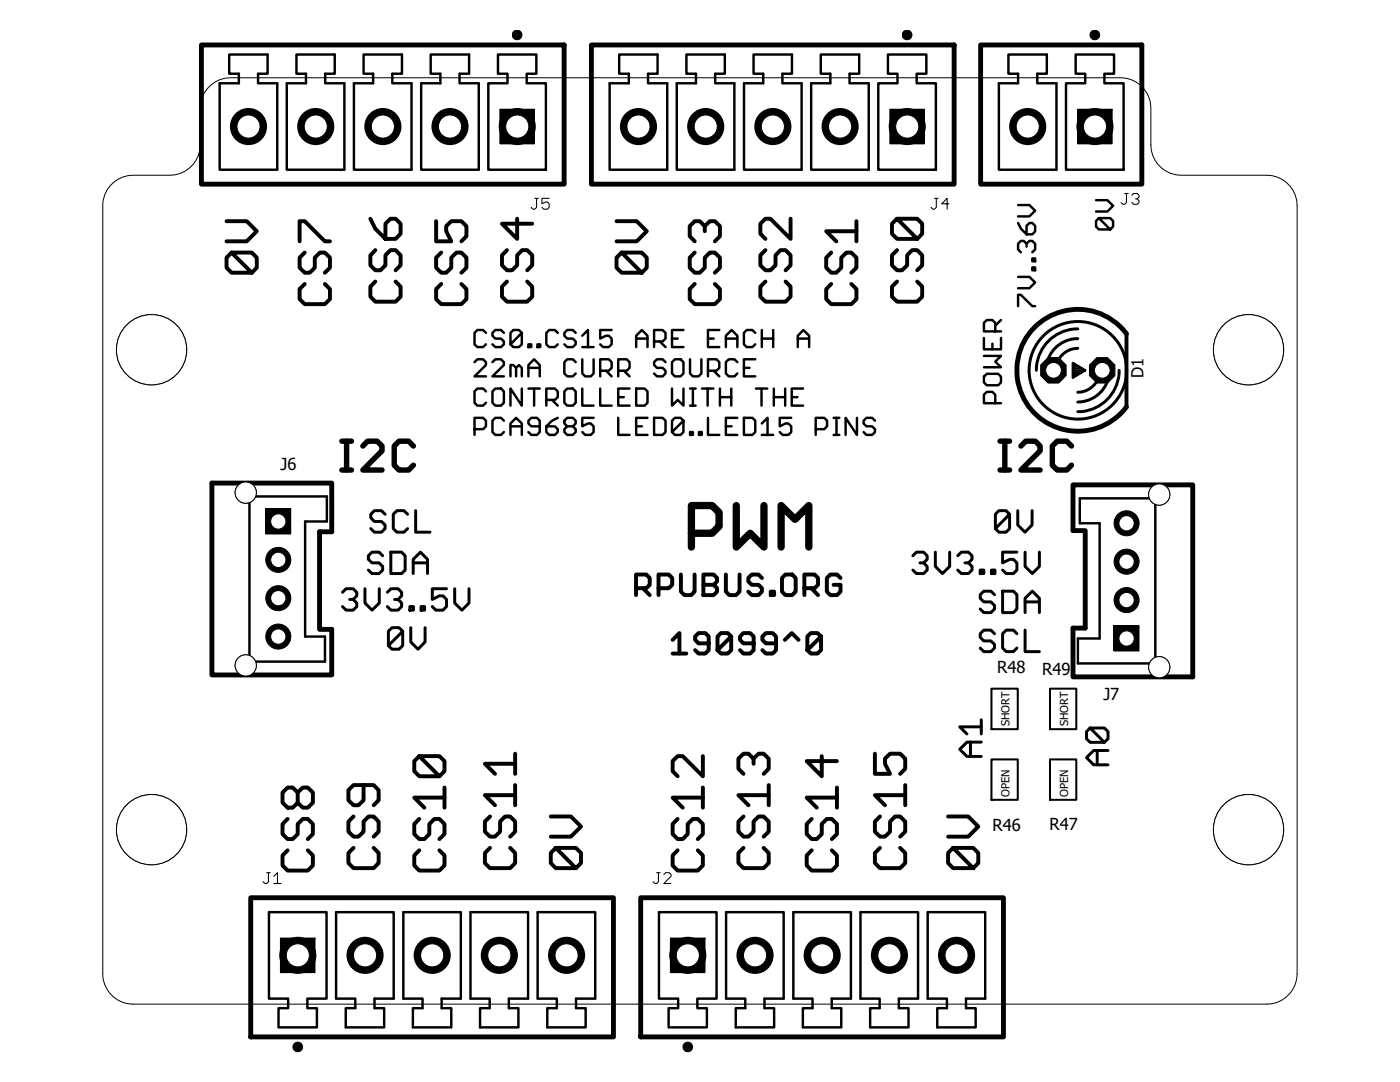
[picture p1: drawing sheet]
<svg xmlns="http://www.w3.org/2000/svg" width="279mm" height="216mm" viewBox="0 0 279 216" stroke-linecap="round" stroke-linejoin="round" font-family="sans-serif">
<defs><g id="words">
<g font-size="3.3">
<text x="228.2" y="75.5" transform="rotate(-90 228.2 75.5)">D1</text>
<text x="56" y="93.7">J6</text>
<text x="199" y="134.2">R48</text>
<text x="208" y="134.6">R49</text>
<text x="220.2" y="139.6">J7</text>
<text x="198.1" y="165.8">R46</text>
<text x="209.4" y="165.7">R47</text>
</g>
<g font-size="2.2">
<text x="201.5" y="144.9" transform="rotate(-90 201.5 144.9)">SHORT</text>
<text x="213.1" y="144.9" transform="rotate(-90 213.1 144.9)">SHORT</text>
<text x="201.5" y="159" transform="rotate(-90 201.5 159)">OPEN</text>
<text x="213.1" y="159" transform="rotate(-90 213.1 159)">OPEN</text>
</g>
</g></defs>
<path d="M6.9 6l265.6 203.9M272.5 6l-265.6 203.9" fill="none" stroke="#fff" stroke-width=".2"/>
<path d="M138 106.4h4.1l1.4-1.4v-2.7l-1.4-1.4h-4.1v8.3M146.9 100.9v8.3l2.8-2.8 2.8 2.8v-8.3M155.9 109.2v-8.3l2.8 2.7 2.7-2.7v8.3" fill="none" stroke="#000" stroke-width="1.5"/>
<g fill="none" stroke="#000" stroke-width=".78">
<path d="M45.2 44.1h4l2 2-2 2.1h-4M46.2 50.4l4 4 1-1v-2l-1-1h-4l-1 1v2l1 1h4M59.8 48.2v-4.1h1l4 4.1h1M60.8 50.4l-1 1v2l1 1h1l1-1v-2l1-1h1l1 1v2l-1 1M64.8 56.7l1 1v2l-1 1h-4l-1-1v-2l1-1M73.9 43.6l1 2.1 2 2h2.1l.9-1v-2.1l-.9-1h-1.1l-1 1v3.1M74.9 56.2l-1 1v2l1 1h4.1l.9-1v-2l-.9-1M74.9 49.9l-1 1v2l1 1h1l1-1v-2l1-1h1.1l.9 1v2l-.9 1M87 44.1v4.1h3.1l-1.1-2.1v-1l1.1-1h2l1 1v2l-1 1.1M88.1 56.7l-1.1 1v2l1.1 1h4l1-1v-2l-1-1M88.1 50.4l-1.1 1v2l1.1 1h.9l1.1-1v-2l1-1h1l1 1v2l-1 1M101.2 56.2l-1 1v2l1 1h4l1-1v-2l-1-1"/>
<path d="M101.2 49.9l-1 1v2l1 1h1l1-1v-2l1-1h1l1 1v2l-1 1M103.2 43.6v4.1l-3-3.1h6M123 44.1h4.1l2 2-2 2.1h-4.1M124.1 50.4l4 4 1-1v-2l-1-1h-4l-1.1 1v2l1.1 1h4M138.6 56.7l-1 1v2l1 1h4.1l1-1v-2l-1-1M138.6 50.4l-1 1v2l1 1h1.1l1-1v-2l1-1h1l1 1v2l-1 1M140.7 46.1v-1l-1-1h-1.1l-1 1v2l1 1.1M140.7 45.1l1-1h1l1 1v2l-1 1.1M152.8 56.2l-1.1 1v2l1.1 1h4l1-1v-2l-1-1M152.8 49.9l-1.1 1v2l1.1 1h1l1-1v-2l1-1h1l1 1v2l-1 1M157.8 43.6v4.1l-4-4.1h-1l-1.1 1v2.1l1.1 1M165.9 56.7l-1 1v2l1 1h4l1-1v-2l-1-1"/>
<path d="M165.9 50.4l-1 1v2l1 1h1l1-1v-2l1-1h1l1 1v2l-1 1M170.9 44.1v4.1M170.9 46.1h-6l2 2.1M179 43.6l4 4.1 1-1v-2.1l-1-1h-4l-1 1v2.1l1 1h4M179 56.2l-1 1v2l1 1h4l1-1v-2l-1-1M179 49.9l-1 1v2l1 1h1l1-1v-2l1-1h1l1 1v2l-1 1M224.8 66.6v14.6M126.9 117.4h2.1l.7-.7v-1.4l-.7-.7h-2.1v4.1M128.3 117.4l1.4 1.3M131.4 117.4h2.1l.7-.7v-1.4l-.7-.7h-2.1v4.1M135.9 114.6v3.4l.7 .7h1.3l.7-.7v-3.4M140.4 114.6h2l.7 .7v.7l-.7 .7 .7 .7v.6l-.7 .7h-2z"/>
<path d="M140.4 116.7h2M144.9 114.6v3.4l.6 .7h1.4l.7-.7v-3.4M152.1 115.3l-.7-.7h-1.4l-.7 .7v.7l.7 .7h1.4l.7 .7v.6l-.7 .7h-1.4l-.7-.7M153.8 118h.7v.7h-.7zM156.7 114.6h1.4l.7 .7v2.7l-.7 .7h-1.4l-.6-.7v-2.7zM160.5 117.4h2.1l.7-.7v-1.4l-.7-.7h-2.1v4.1M161.9 117.4l1.4 1.3M167.7 115.3l-.6-.7h-1.4l-.7 .7v2.7l.7 .7h1.4l.6-.7v-1.3h-1.3M134.2 127.7l1.4-1.4v4.1M134.2 130.4h2.8M141.4 128.4h-2l-.7-.7v-.7l.7-.7h1.4l.6 .7v2.7l-.6 .7h-1.4l-.7-.7M145.9 127l-2.7 2.7 .7 .7h1.3l.7-.7v-2.7l-.7-.7h-1.3l-.7 .7v2.7"/>
<path d="M150.4 128.4h-2l-.7-.7v-.7l.7-.7h1.3l.7 .7v2.7l-.7 .7h-1.3l-.7-.7M154.9 128.4h-2.1l-.7-.7v-.7l.7-.7h1.4l.7 .7v2.7l-.7 .7h-1.4l-.7-.7M156.6 127.7l1.4-1.4 1.4 1.4M163.9 127l-2.8 2.7 .7 .7h1.4l.7-.7v-2.7l-.7-.7h-1.4l-.7 .7v2.7M56.4 158.1l1-1h1l1 1 1-1h1l1 1v2.1l-1 1h-1l-1-1-1 1h-1l-1-1zM59.4 158.1v2.1M72.6 156.7v3l-1.1 1h-1l-1-1v-2l1-1h4.1l1 1v2l-1 1M83.7 150.9l4 4 1-1v-2l-1-1h-4l-1 1v2l1 1h4M88.7 157.1v4.1M88.7 159.2h-6l2 2M102.8 150.4v4M102.8 156.7v4"/>
<path d="M102.8 158.7h-6l2 2M102.8 152.4h-6l2 2M140.3 150.9v4l-4.1-4h-1l-1 1v2l1 1M140.3 157.1v4.1M140.3 159.2h-6.1l2 2M150.4 152.4v-1l-1-1h-1l-1 1v2l1 1M150.4 151.4l1-1h1l1 1v2l-1 1M153.4 156.7v4M153.4 158.7h-6l2 2M164 150.9v4l-3-3h6M167 157.1v4.1M167 159.2h-6l2 2"/>
<path d="M174.6 150.4v4h3l-1-2v-1l1-1h2l1.1 1v2l-1.1 1M180.7 158.7h-6.1l2 2M180.7 156.7v4M57.4 169.7l-1 1v2l1 1h4l1-1v-2l-1-1M57.4 163.4l-1 1v2l1 1h1l1-1v-2l1-1h1l1 1v2l-1 1M70.5 169.2l-1 1v2l1 1h4.1l1-1v-2l-1-1M70.5 162.9l-1 1v2l1 1h1l1.1-1v-2l1-1h1l1 1v2l-1 1M83.7 169.7l-1 1v2l1 1h4l1-1v-2l-1-1M83.7 163.4l-1 1v2l1 1h1l1-1v-2l1-1h1l1 1v2l-1 1M97.8 169.2l-1 1v2l1 1h4l1-1v-2l-1-1M97.8 162.9l-1 1v2l1 1h1l1-1v-2l1-1h1l1 1v2l-1 1M109.9 162.9h4l2.1 2-2.1 2h-4"/>
<path d="M110.9 169.2l4 4 1.1-1v-2l-1.1-1h-4l-1 1v2l1 1h4M135.2 169.7l-1 1v2l1 1h4.1l1-1v-2l-1-1M135.2 163.4l-1 1v2l1 1h1l1-1v-2l1.1-1h1l1 1v2l-1 1M148.4 169.2l-1 1v2l1 1h4l1-1v-2l-1-1M148.4 162.9l-1 1v2l1 1h1l1-1v-2l1-1h1l1 1v2l-1 1M162 169.7l-1 1v2l1 1h4l1-1v-2l-1-1M162 163.4l-1 1v2l1 1h1l1-1v-2l1-1h1l1 1v2l-1 1M175.6 169.2l-1 1v2l1 1h4l1.1-1v-2l-1.1-1M175.6 162.9l-1 1v2l1 1h1l1-1v-2l1-1h1l1.1 1v2l-1.1 1M189.2 162.9h4l2 2-2 2h-4M190.2 169.2l4 4 1-1v-2l-1-1h-4l-1 1v2l1 1h4"/>
</g>
<g fill="none" stroke="#000" stroke-width=".59">
<path d="M47.6 22.8l3.9 4.9M61 22.8l3.9 4.9M74.4 22.8l3.9 4.9M87.8 22.8l3.9 4.9M105.2 22.8l-3.9 4.9M125.5 22.8l3.8 4.9M138.9 22.8l3.9 4.9M152.3 22.8l3.9 4.9M165.7 22.8l3.9 4.9M183 22.8l-3.9 4.9M203.1 22.8l3.9 4.9M220.5 22.8l-3.9 4.9"/>
<path d="M215.1 69.5a4.4 4.4 0 0 0-4.4 4.4M215.1 65.6a8.3 8.3 0 0 0-8.3 8.3M215.1 67.6a6.3 6.3 0 0 0-6.3 6.3M219.5 73.9a4.4 4.4 0 0 1-4.4 4.4M221.4 73.9a6.3 6.3 0 0 1-6.3 6.3M223.4 73.9a8.2 8.2 0 0 1-8.3 8.2M68.3 118.2l.8-.7h1.4l.7 .7v.7l-.7 .7h-.7M70.5 119.6l.7 .7v.7l-.7 .8h-1.4l-.8-.8M72.8 117.5v2.8l1.5 1.5 1.4-1.5v-2.8M76.4 110.9l-.8-.7h-1.4l-.7 .7v.7l.7 .7h1.4l.8 .7v.7l-.8 .7h-1.4l-.7-.7M76.9 102.6l-.8-.7h-1.4l-.7 .7v.7l.7 .8h1.4l.8 .7v.7l-.8 .7h-1.4l-.7-.7M77.3 118.2l.7-.7h1.4l.8 .7v.7l-.8 .7h-.7"/>
<path d="M78 110.2h2.1l.8 .7v2.8l-.8 .7h-2.1zM79.4 119.6l.8 .7v.7l-.8 .8h-1.4l-.7-.8M81.3 102.6l-.7-.7h-1.4l-.7 .7v2.9l.7 .7h1.4l.7-.7M82.5 114.4v-2.8l1.4-1.4 1.4 1.4v2.8M82.5 112.3h2.8M83 101.9v4.3h2.8M89.1 117.5h-2.8v2.1l1.4-.7h.7l.7 .7v1.4l-.7 .8h-1.4l-.7-.8M90.7 117.5v2.8l1.5 1.5 1.4-1.5v-2.8M182.2 110.9l.7-.7h1.4l.7 .7v.7l-.7 .7h-.7M184.3 112.3l.7 .7v.7l-.7 .7h-1.4l-.7-.7M186.7 110.2v2.8l1.4 1.4 1.4-1.4v-2.8M191.1 110.9l.8-.7h1.4l.7 .7v.7l-.7 .7h-.7"/>
<path d="M193.3 112.3l.7 .7v.7l-.7 .7h-1.4l-.8-.7M195.6 113.7h.7v.7h-.7zM197.9 113.7h.7v.7h-.7zM198.5 118.7l-.7-.7h-1.5l-.7 .7v.7l.7 .7h1.5l.7 .7v.7l-.7 .7h-1.5l-.7-.7M200.1 118h2.1l.7 .7v2.8l-.7 .7h-2.1zM201.5 102.6l-2.9 2.9 .7 .7h1.5l.7-.7v-2.9l-.7-.7h-1.5l-.7 .7v2.9M202.9 110.2h-2.8v2.1l1.4-.7h.7l.7 .7v1.4l-.7 .7h-1.4l-.7-.7M203.1 101.9v2.9l1.5 1.4 1.4-1.4v-2.9M204.6 110.2v2.8l1.4 1.4 1.4-1.4v-2.8M80.4 126l-2.9 2.8 .7 .7h1.5l.7-.7v-2.8l-.7-.8h-1.5l-.7 .8v2.8M81.8 121h.7v.8h-.7zM82 125.2v2.9l1.4 1.4 1.4-1.4v-2.9"/>
<path d="M84 121h.7v.8h-.7zM198.5 126.4l-.7-.7h-1.5l-.7 .7v.8l.7 .7h1.5l.7 .7v.7l-.7 .7h-1.5l-.7-.7M202.9 126.4l-.7-.7h-1.4l-.7 .7v2.9l.7 .7h1.4l.7-.7M204.6 125.7v4.3h2.8M204.6 122.2v-2.8l1.4-1.4 1.4 1.4v2.8M204.6 120.1h2.8M193.7 148.1v2.8M195.8 148.1h-2.8l-1.5 1.4 1.5 1.4h2.8M195.8 143.6v2.9M195.8 145h-4.3l1.5 1.5M217.6 145.3l2.8 2.8 .7-.7v-1.4l-.7-.7h-2.8l-.8 .7v1.4l.8 .7h2.8M219 149.8v2.8"/>
<path d="M221.1 149.8h-2.8l-1.5 1.4 1.5 1.4h2.8M61.4 188.2l-3.9 4.9M70.9 188.2l3.9 4.9M84.3 188.2l3.9 4.9M97.7 188.2l3.9 4.9M111.1 188.2l3.9 4.9M139.2 188.2l-3.9 4.9M148.7 188.2l3.9 4.9M162.1 188.2l3.9 4.9M175.5 188.2l3.9 4.9M188.9 188.2l3.9 4.9"/>
<circle cx="49.6" cy="25.3" r="3.4"/>
<circle cx="63" cy="25.3" r="3.4"/>
<circle cx="76.4" cy="25.3" r="3.4"/>
<circle cx="89.8" cy="25.3" r="3.4"/>
<circle cx="103.2" cy="25.3" r="3.4"/>
<circle cx="127.4" cy="25.3" r="3.4"/>
<circle cx="140.8" cy="25.3" r="3.4"/>
<circle cx="154.2" cy="25.3" r="3.4"/>
<circle cx="167.7" cy="25.3" r="3.4"/>
<circle cx="181.1" cy="25.3" r="3.4"/>
<circle cx="205.1" cy="25.3" r="3.4"/>
<circle cx="218.5" cy="25.3" r="3.4"/>
<circle cx="215.1" cy="73.9" r="9.7"/>
<circle cx="59.4" cy="190.6" r="3.4"/>
<circle cx="72.9" cy="190.6" r="3.4"/>
<circle cx="86.3" cy="190.6" r="3.4"/>
<circle cx="99.7" cy="190.6" r="3.4"/>
<circle cx="113.1" cy="190.6" r="3.4"/>
<circle cx="137.3" cy="190.6" r="3.4"/>
<circle cx="150.7" cy="190.6" r="3.4"/>
<circle cx="164.1" cy="190.6" r="3.4"/>
<circle cx="177.5" cy="190.6" r="3.4"/>
<circle cx="190.9" cy="190.6" r="3.4"/>
</g>
<g fill="none" stroke="#000" stroke-width=".49">
<path d="M45.7 10.9h7.7v3.8h-1.9v1.9h3.8v17.3h-11.5v-17.3h3.9v-1.9h-2zM59.2 10.9h7.6v3.8h-1.9v1.9h3.8v17.3h-11.5v-17.3h3.9v-1.9h-1.9zM72.6 10.9h7.6v3.8h-1.9v1.9h3.8v17.3h-11.5v-17.3h3.9v-1.9h-1.9zM86 10.9h7.6v3.8h-1.9v1.9h3.8v17.3h-11.4v-17.3h3.8v-1.9h-1.9zM99.4 10.9h7.6v3.8h-1.9v1.9h3.8v17.3h-11.4v-17.3h3.8v-1.9h-1.9zM123.6 10.9h7.6v3.8h-1.9v1.9h3.9v17.3h-11.5v-17.3h3.8v-1.9h-1.9zM137 10.9h7.7v3.8h-2v1.9h3.9v17.3h-11.5v-17.3h3.8v-1.9h-1.9zM150.4 10.9h7.7v3.8h-2v1.9h3.9v17.3h-11.5v-17.3h3.8v-1.9h-1.9zM163.8 10.9h7.7v3.8h-2v1.9h3.9v17.3h-11.5v-17.3h3.8v-1.9h-1.9zM177.2 10.9h7.7v3.8h-2v1.9h3.9v17.3h-11.5v-17.3h3.8v-1.9h-1.9zM201.3 10.9h7.6v3.8h-1.9v1.9h3.8v17.3h-11.5v-17.3h3.9v-1.9h-1.9zM214.7 10.9h7.6v3.8h-1.9v1.9h3.8v17.3h-11.5v-17.3h3.9v-1.9h-1.9z"/>
<path d="M218.7 39.9h2.3l1.1 1.2-1.1 1.1h-2.3M203.2 55.2h2.2l1.2 1.2-1.2 1.1h-2.2M203.2 44.5l.5 1.1 1.2 1.2h1.1l.6-.6v-1.1l-.6-.6h-.6l-.5 .6v1.7M203.2 40.9h2.2l1.2 1.1-1.2 1.2h-2.2M204.9 48.6l.5-.5h.6l.6 .5v1.2l-.6 .5M204.9 49.2v-.6l-.6-.5h-.6l-.5 .5v1.2l.5 .5M206 53.4h.6v.5h-.6zM206 51.6h.6v.5h-.6zM219.3 43.5l2.3 2.3 .5-.6v-1.1l-.5-.6h-2.3l-.6 .6v1.1l.6 .6h2.3M94.7 72.3l.6-.6h1.1l.6 .6v.5l-2.3 2.3h2.3M97 66.4l-.6-.6h-1.1l-.6 .6v2.3l.6 .6h1.1l.6-.6M97 78.1l-.6-.6h-1.1l-.6 .6v2.3l.6 .5h1.1l.6-.5"/>
<path d="M98.3 78.1l.5-.6h1.2l.6 .6v2.3l-.6 .5h-1.2l-.5-.5zM98.3 72.3l.5-.6h1.2l.6 .6v.5l-2.3 2.3h2.3M100.6 66.4l-.6-.6h-1.2l-.5 .6v.6l.5 .6h1.2l.6 .5v.6l-.6 .6h-1.2l-.5-.6M101.9 75.1v-2.3h.5l.6 .6v1.7M103 73.4l.6-.6 .5 .6v1.7M104.1 77.5v3.4l-2.2-3.4v3.4M104.1 66.4l-2.2 2.3 .5 .6h1.2l.5-.6v-2.3l-.5-.6h-1.2l-.5 .6v2.3M105.5 77.5h2.2M105.5 68.7h.5v.6h-.5zM105.5 75.1v-2.3l1.1-1.1 1.1 1.1v2.3M105.5 73.4h2.2M106.6 77.5v3.4"/>
<path d="M107.3 68.7h.5v.6h-.5zM109 79.8h1.7l.6-.6v-1.1l-.6-.6h-1.7v3.4M110.2 79.8l1.1 1.1M111.3 66.4l-.6-.6h-1.1l-.6 .6v2.3l.6 .6h1.1l.6-.6M112.6 78.1l.6-.6h1.1l.6 .6v2.3l-.6 .5h-1.1l-.6-.5zM114.9 66.4l-.6-.6h-1.1l-.6 .6v.6l.6 .6h1.1l.6 .5v.6l-.6 .6h-1.1l-.6-.6M114.9 72.3l-.6-.6h-1.1l-.6 .6v2.2l.6 .6h1.1l.6-.6M116.2 77.5v3.4h2.3M116.2 67l1.1-1.2v3.5M116.2 69.3h2.3M116.2 71.7v2.8l.6 .6h1.1l.6-.6v-2.8M119.8 77.5v3.4h2.3"/>
<path d="M119.8 74h1.7l.6-.6v-1.1l-.6-.6h-1.7v3.4M120.9 74l1.2 1.1M122.1 65.8h-2.3v1.8l1.1-.6h.6l.6 .6v1.1l-.6 .6h-1.1l-.6-.6M123.4 79.2h1.1M123.4 74h1.7l.5-.6v-1.1l-.5-.6h-1.7v3.4M124.5 74l1.1 1.1M125.6 77.5h-2.2v3.4h2.2M127 69.3v-2.3l1.1-1.2 1.1 1.2v2.3M127 77.5h1.7l.5 .6v2.3l-.5 .5h-1.7zM127 67.6h2.2M130.5 68.1h1.7l.6-.5v-1.2l-.6-.6h-1.7v3.5M131.7 68.1l1.1 1.2"/>
<path d="M132.8 72.3l-.6-.6h-1.1l-.6 .6v.5l.6 .6h1.1l.6 .6v.5l-.6 .6h-1.1l-.6-.6M134.1 77.5v3.4l1.2-1.1 1.1 1.1v-3.4M134.1 67.6h1.2M134.1 72.3l.6-.6h1.1l.6 .6v2.2l-.6 .6h-1.1l-.6-.6zM136.4 65.8h-2.3v3.5h2.3M137.7 71.7v2.8l.6 .6h1.1l.6-.6v-2.8M137.7 77.5h1.1M138.3 77.5v3.4M140.1 77.5h2.3M141.2 77.5v3.4M141.3 67.6h1.1M141.3 74h1.7l.6-.6v-1.1l-.6-.6h-1.7v3.4"/>
<path d="M142.4 74l1.2 1.1M143.6 65.8h-2.3v3.5h2.3M143.7 79.2h2.2M143.7 77.5v3.4M144.9 69.3v-2.3l1.1-1.2 1.2 1.2v2.3M144.9 67.6h2.3M145.9 77.5v3.4M147.2 72.3l-.6-.6h-1.2l-.5 .6v2.2l.5 .6h1.2l.6-.6M148.5 73.4h1.1M150.7 66.4l-.5-.6h-1.2l-.5 .6v2.3l.5 .6h1.2l.5-.6M150.7 71.7h-2.2v3.4h2.2M150.9 77.5h2.2"/>
<path d="M152 77.5v3.4M152 67.6h2.3M152 65.8v3.5M154.3 65.8v3.5M154.4 79.2h2.3M154.4 77.5v3.4M156.7 77.5v3.4M158 79.2h1.2M159.2 69.3v-2.3l1.1-1.2 1.2 1.2v2.3M159.2 67.6h2.3M160.3 77.5h-2.3v3.4h2.3M196.4 71h3.4l-1.2 1.2 1.2 1.1h-3.4"/>
<path d="M196.4 67.4v2.3h3.4v-2.3M196.9 74.6h2.3l.6 .6v1.1l-.6 .6h-2.3l-.5-.6v-1.1zM198.1 68.6v1.1M198.6 66.1v-1.7l-.5-.5h-1.2l-.5 .5v1.7h3.4M199.8 63.9l-1.2 1.1M203.2 61.1v-2.3h.5l2.3 2.3h.6M214.1 74h2.3M214.1 73.5h1.8M214.1 74.4h1.6M214.1 73h1M214.1 74.9h.8M214.1 72.6h.3"/>
<path d="M214.1 75.3h.1M214.1 72.4l2.5 1.5-2.5 1.5zM49.8 99.1h15.4v5h-4.3v22.9h4v5h-15.1zM94.7 85.6h1.7l.6-.5v-1.2l-.6-.5h-1.7v3.4M100.6 83.9l-.6-.5h-1.2l-.5 .5v2.3l.5 .6h1.2l.6-.6M101.9 86.8v-2.3l1.1-1.1 1.1 1.1v2.3M101.9 85.1h2.2M107.7 85.1h-1.7l-.5-.6v-.6l.5-.5h1.2l.5 .5v2.3l-.5 .6h-1.2l-.5-.6M111.3 83.4l-1.1 .5-1.2 1.2v1.1l.6 .6h1.1l.6-.6v-.6l-.6-.5h-1.7M112.6 83.9l.6-.5h1.1l.6 .5v.6l-.6 .6 .6 .5v.6l-.6 .6h-1.1l-.6-.6v-.6l.6-.5-.6-.6zM113.2 85.1h1.1M118.5 83.4h-2.3v1.7l1.1-.6h.6l.6 .6v1.1l-.6 .6h-1.1l-.6-.6"/>
<path d="M123.4 83.4v3.4h2.2M127 85.1h1.1M129.2 83.4h-2.2v3.4h2.2M130.5 83.4h1.7l.6 .5v2.3l-.6 .6h-1.7zM136.4 83.9l-2.3 2.3 .6 .6h1.1l.6-.6v-2.3l-.6-.5h-1.1l-.6 .5v2.3M137.7 80.9h1.1M137.7 86.2h.6v.6h-.6zM139.5 86.2h.6v.6h-.6zM141.3 83.4v3.4h2.3M144.9 85.1h1.1M147.2 83.4h-2.3v3.4h2.3M148.5 83.4h1.7l.5 .5v2.3l-.5 .6h-1.7z"/>
<path d="M152 84.5l1.2-1.1v3.4M152 86.8h2.3M157.9 83.4h-2.3v1.7l1.2-.6h.5l.6 .6v1.1l-.6 .6h-1.1l-.6-.6M162.8 85.6h1.7l.6-.5v-1.2l-.6-.5h-1.7v3.4M166.4 86.8h1.1M166.4 83.4h1.1M166.9 83.4v3.4M171 83.4v3.4l-2.2-3.4v3.4M174.6 83.9l-.5-.5h-1.2l-.6 .5v.6l.6 .6h1.2l.5 .5v.6l-.5 .6h-1.2l-.6-.6M198.6 80.5v-1.7l-.5-.6h-1.2l-.5 .6v1.7h3.4M215.5 99.4h15.1v33h-15.5v-5h4.4v-23h-4zM53.7 182h11.5v17.3h-3.9v1.9h1.9v3.8h-7.6v-3.8h1.9v-1.9h-3.8z"/>
<path d="M67.1 182h11.5v17.3h-3.9v1.9h2v3.8h-7.7v-3.8h1.9v-1.9h-3.8zM80.5 182h11.5v17.3h-3.9v1.9h2v3.8h-7.7v-3.8h1.9v-1.9h-3.8zM93.9 182h11.5v17.3h-3.8v1.9h1.9v3.8h-7.7v-3.8h1.9v-1.9h-3.8zM107.3 182h11.5v17.3h-3.8v1.9h1.9v3.8h-7.7v-3.8h1.9v-1.9h-3.8zM131.5 182h11.5v17.3h-3.8v1.9h1.9v3.8h-7.7v-3.8h1.9v-1.9h-3.8zM144.9 182h11.5v17.3h-3.8v1.9h1.9v3.8h-7.7v-3.8h1.9v-1.9h-3.8zM158.3 182h11.5v17.3h-3.8v1.9h1.9v3.8h-7.7v-3.8h2v-1.9h-3.9zM171.7 182h11.5v17.3h-3.8v1.9h1.9v3.8h-7.6v-3.8h1.9v-1.9h-3.9zM185.1 182h11.5v17.3h-3.8v1.9h1.9v3.8h-7.7v-3.8h2v-1.9h-3.9z"/>
</g>
<path d="M68.2 93.8h1.9M68.2 88h1.9M69.2 88v5.8M72.4 89l1-1h1.9l.9 1v1l-3.8 3.8h3.8M82.5 89l-.9-1h-2l-.9 1v3.8l.9 1h2l.9-1M199.6 93.8h1.9M199.6 88h1.9M200.5 88v5.8M203.8 89l.9-1h1.9l1 1v1l-3.8 3.8h3.8M213.8 89l-.9-1h-1.9l-1 1v3.8l1 1h1.9l.9-1" fill="none" stroke="#000" stroke-width="1.1"/>
<path d="M40.2 9h72.4v27.7h-72.4zM118 9h72.4v27.7h-72.4zM195.7 9h32.2v27.7h-32.2zM224.8 66.6a12.2 12.2 0 0 0-17.9-1.7 12.2 12.2 0 0 0 0 18 12.2 12.2 0 0 0 17.9-1.7M42.3 96.4h23.9v9.7h-2.4v19.5h2.4v9.1h-23.9zM214.1 96.8h23.9v38.3h-23.9v-9.8h2.5v-19.4h-2.5zM50 179.1h72.4v27.8h-72.4zM127.9 179.1h72.4v27.8h-72.4z" fill="none" stroke="#000" stroke-width=".97"/>
<g fill="#000">
<circle cx="103.2" cy="7" r=".98"/>
<circle cx="181" cy="7" r=".98"/>
<circle cx="218.5" cy="7" r=".98"/>
<circle cx="210.2" cy="73.9" r="2.75"/>
<circle cx="59.4" cy="208.9" r=".97"/>
<circle cx="137.2" cy="208.9" r=".97"/>
</g>
<g fill="none" stroke="#000" stroke-width=".2">
<circle cx="103.2" cy="7" r=".98"/>
<circle cx="181" cy="7" r=".98"/>
<circle cx="218.5" cy="7" r=".98"/>
<circle cx="210.2" cy="73.9" r="2.75"/>
<circle cx="59.4" cy="208.9" r=".97"/>
<circle cx="137.2" cy="208.9" r=".97"/>
</g>
<path d="M197.9 137.4h5.2v8.1h-5.2zM209.5 137.4h5.3v8.1h-5.3zM197.9 151.5h5.2v8.1h-5.2zM209.5 151.5h5.3v8.1h-5.3z" fill="none" stroke="#000" stroke-width=".4"/>
<g fill="none" stroke="#000" stroke-width=".21">
<path d="M106.7 39.6h.7M107.1 39.6v1.8l-.4 .3h-.3l-.4-.3M109.6 39.6h-1.4v1.1l.7-.4h.3l.4 .4v.7l-.4 .3h-.7l-.3-.3M186.5 39.6h.7M186.9 39.6v1.8l-.4 .3h-.3l-.4-.3M224.5 38.6h.7M224.8 38.6v1.8l-.3 .4h-.4l-.4-.4M225.9 39l.4-.4h.6l.4 .4v.3l-.4 .4h-.3M226.9 39.7l.4 .3v.4l-.4 .4h-.6l-.4-.4M189.4 40.7h-1.5l1.1-1.1v2.1M53.2 174.1h.7M53.6 174.1v1.8l-.4 .4h-.3l-.4-.4"/>
<path d="M54.7 174.9l.7-.8v2.2M54.7 176.3h1.4M131 174.1h.8M131.4 174.1v1.8l-.4 .4h-.3l-.4-.4M132.5 174.5l.3-.4h.8l.3 .4v.4l-1.4 1.4h1.4"/>
</g>
<circle cx="210.2" cy="73.9" r="1.57" fill="#fff"/>
<g fill="none" stroke="#000" stroke-width=".2">
<circle cx="210.2" cy="73.9" r="1.57"/>
<circle cx="220" cy="73.9" r="2.75"/>
</g>
<circle cx="220" cy="73.9" r="2.75" fill="#000"/>
<circle cx="220" cy="73.9" r="1.57" fill="#fff"/>
<g fill="none" stroke="#000" stroke-width=".2">
<path d="M53 101.6h5v5h-5zM58 101.6h.1"/>
<circle cx="220" cy="73.9" r="1.57"/>
</g>
<path d="M53 101.6h5v5h-5z" fill="#000"/>
<circle cx="55.5" cy="104.1" r="1.53" fill="#fff"/>
<g fill="none" stroke="#000" stroke-width=".2">
<circle cx="55.5" cy="104.1" r="1.53"/>
<circle cx="55.5" cy="111.7" r="2.5"/>
</g>
<circle cx="55.5" cy="111.7" r="2.5" fill="#000"/>
<circle cx="55.5" cy="111.7" r="1.53" fill="#fff"/>
<g fill="none" stroke="#000" stroke-width=".2">
<circle cx="55.5" cy="111.7" r="1.53"/>
<circle cx="55.5" cy="119.4" r="2.5"/>
</g>
<circle cx="55.5" cy="119.4" r="2.5" fill="#000"/>
<circle cx="55.5" cy="119.4" r="1.53" fill="#fff"/>
<g fill="none" stroke="#000" stroke-width=".2">
<circle cx="55.5" cy="119.4" r="1.53"/>
<circle cx="55.5" cy="127" r="2.5"/>
</g>
<circle cx="55.5" cy="127" r="2.5" fill="#000"/>
<circle cx="55.5" cy="127" r="1.53" fill="#fff"/>
<g fill="none" stroke="#000" stroke-width=".2">
<path d="M215.1 21.8h6.9v6.9h-6.9zM222 21.8h.1"/>
<circle cx="55.5" cy="127" r="1.53"/>
</g>
<path d="M215.1 21.8h6.9v6.9h-6.9z" fill="#000"/>
<circle cx="218.5" cy="25.3" r="2.31" fill="#fff"/>
<g fill="none" stroke="#000" stroke-width=".2">
<circle cx="205.1" cy="25.3" r="3.5"/>
<circle cx="218.5" cy="25.3" r="2.31"/>
</g>
<circle cx="205.1" cy="25.3" r="3.5" fill="#000"/>
<circle cx="205.1" cy="25.3" r="2.31" fill="#fff"/>
<g fill="none" stroke="#000" stroke-width=".2">
<path d="M177.6 21.8h6.9v6.9h-6.9zM184.5 21.8h.1"/>
<circle cx="205.1" cy="25.3" r="2.31"/>
</g>
<path d="M177.6 21.8h6.9v6.9h-6.9z" fill="#000"/>
<circle cx="181.1" cy="25.3" r="2.31" fill="#fff"/>
<g fill="none" stroke="#000" stroke-width=".2">
<circle cx="167.7" cy="25.3" r="3.5"/>
<circle cx="181.1" cy="25.3" r="2.31"/>
</g>
<circle cx="167.7" cy="25.3" r="3.5" fill="#000"/>
<circle cx="167.7" cy="25.3" r="2.31" fill="#fff"/>
<g fill="none" stroke="#000" stroke-width=".2">
<circle cx="154.2" cy="25.3" r="3.5"/>
<circle cx="167.7" cy="25.3" r="2.31"/>
</g>
<circle cx="154.2" cy="25.3" r="3.5" fill="#000"/>
<circle cx="154.2" cy="25.3" r="2.31" fill="#fff"/>
<g fill="none" stroke="#000" stroke-width=".2">
<circle cx="140.8" cy="25.3" r="3.5"/>
<circle cx="154.2" cy="25.3" r="2.31"/>
</g>
<circle cx="140.8" cy="25.3" r="3.5" fill="#000"/>
<circle cx="140.8" cy="25.3" r="2.31" fill="#fff"/>
<g fill="none" stroke="#000" stroke-width=".2">
<circle cx="127.4" cy="25.3" r="3.5"/>
<circle cx="140.8" cy="25.3" r="2.31"/>
</g>
<circle cx="127.4" cy="25.3" r="3.5" fill="#000"/>
<circle cx="127.4" cy="25.3" r="2.31" fill="#fff"/>
<g fill="none" stroke="#000" stroke-width=".2">
<path d="M99.8 21.8h6.9v6.9h-6.9zM106.7 21.8h.1"/>
<circle cx="127.4" cy="25.3" r="2.31"/>
</g>
<path d="M99.8 21.8h6.9v6.9h-6.9z" fill="#000"/>
<circle cx="103.2" cy="25.3" r="2.31" fill="#fff"/>
<g fill="none" stroke="#000" stroke-width=".2">
<circle cx="89.8" cy="25.3" r="3.5"/>
<circle cx="103.2" cy="25.3" r="2.31"/>
</g>
<circle cx="89.8" cy="25.3" r="3.5" fill="#000"/>
<circle cx="89.8" cy="25.3" r="2.31" fill="#fff"/>
<g fill="none" stroke="#000" stroke-width=".2">
<circle cx="76.4" cy="25.3" r="3.5"/>
<circle cx="89.8" cy="25.3" r="2.31"/>
</g>
<circle cx="76.4" cy="25.3" r="3.5" fill="#000"/>
<circle cx="76.4" cy="25.3" r="2.31" fill="#fff"/>
<g fill="none" stroke="#000" stroke-width=".2">
<circle cx="63" cy="25.3" r="3.5"/>
<circle cx="76.4" cy="25.3" r="2.31"/>
</g>
<circle cx="63" cy="25.3" r="3.5" fill="#000"/>
<circle cx="63" cy="25.3" r="2.31" fill="#fff"/>
<g fill="none" stroke="#000" stroke-width=".2">
<circle cx="49.6" cy="25.3" r="3.5"/>
<circle cx="63" cy="25.3" r="2.31"/>
</g>
<circle cx="49.6" cy="25.3" r="3.5" fill="#000"/>
<circle cx="49.6" cy="25.3" r="2.31" fill="#fff"/>
<g fill="none" stroke="#000" stroke-width=".2">
<path d="M56 187.2h6.9v6.9h-6.9zM62.9 187.2h.1"/>
<circle cx="49.6" cy="25.3" r="2.31"/>
</g>
<path d="M56 187.2h6.9v6.9h-6.9z" fill="#000"/>
<circle cx="59.4" cy="190.6" r="2.31" fill="#fff"/>
<g fill="none" stroke="#000" stroke-width=".2">
<circle cx="59.4" cy="190.6" r="2.31"/>
<circle cx="72.9" cy="190.6" r="3.5"/>
</g>
<circle cx="72.9" cy="190.6" r="3.5" fill="#000"/>
<circle cx="72.9" cy="190.6" r="2.31" fill="#fff"/>
<g fill="none" stroke="#000" stroke-width=".2">
<circle cx="72.9" cy="190.6" r="2.31"/>
<circle cx="86.3" cy="190.6" r="3.5"/>
</g>
<circle cx="86.3" cy="190.6" r="3.5" fill="#000"/>
<circle cx="86.3" cy="190.6" r="2.31" fill="#fff"/>
<g fill="none" stroke="#000" stroke-width=".2">
<circle cx="86.3" cy="190.6" r="2.31"/>
<circle cx="99.7" cy="190.6" r="3.5"/>
</g>
<circle cx="99.7" cy="190.6" r="3.5" fill="#000"/>
<circle cx="99.7" cy="190.6" r="2.31" fill="#fff"/>
<g fill="none" stroke="#000" stroke-width=".2">
<circle cx="99.7" cy="190.6" r="2.31"/>
<circle cx="113.1" cy="190.6" r="3.5"/>
</g>
<circle cx="113.1" cy="190.6" r="3.5" fill="#000"/>
<circle cx="113.1" cy="190.6" r="2.31" fill="#fff"/>
<g fill="none" stroke="#000" stroke-width=".2">
<path d="M133.8 187.2h6.9v6.9h-6.9zM140.7 187.2h.1"/>
<circle cx="113.1" cy="190.6" r="2.31"/>
</g>
<path d="M133.8 187.2h6.9v6.9h-6.9z" fill="#000"/>
<circle cx="137.3" cy="190.6" r="2.31" fill="#fff"/>
<g fill="none" stroke="#000" stroke-width=".2">
<circle cx="137.3" cy="190.6" r="2.31"/>
<circle cx="150.7" cy="190.6" r="3.5"/>
</g>
<circle cx="150.7" cy="190.6" r="3.5" fill="#000"/>
<circle cx="150.7" cy="190.6" r="2.31" fill="#fff"/>
<g fill="none" stroke="#000" stroke-width=".2">
<circle cx="150.7" cy="190.6" r="2.31"/>
<circle cx="164.1" cy="190.6" r="3.5"/>
</g>
<circle cx="164.1" cy="190.6" r="3.5" fill="#000"/>
<circle cx="164.1" cy="190.6" r="2.31" fill="#fff"/>
<g fill="none" stroke="#000" stroke-width=".2">
<circle cx="164.1" cy="190.6" r="2.31"/>
<circle cx="177.5" cy="190.6" r="3.5"/>
</g>
<circle cx="177.5" cy="190.6" r="3.5" fill="#000"/>
<circle cx="177.5" cy="190.6" r="2.31" fill="#fff"/>
<g fill="none" stroke="#000" stroke-width=".2">
<circle cx="177.5" cy="190.6" r="2.31"/>
<circle cx="190.9" cy="190.6" r="3.5"/>
</g>
<circle cx="190.9" cy="190.6" r="3.5" fill="#000"/>
<circle cx="190.9" cy="190.6" r="2.31" fill="#fff"/>
<g fill="none" stroke="#000" stroke-width=".2">
<path d="M222.3 124.9h5v5h-5zM227.3 124.9h.1"/>
<circle cx="190.9" cy="190.6" r="2.31"/>
</g>
<path d="M222.3 124.9h5v5h-5z" fill="#000"/>
<circle cx="224.8" cy="127.4" r="1.53" fill="#fff"/>
<g fill="none" stroke="#000" stroke-width=".2">
<circle cx="224.8" cy="119.7" r="2.5"/>
<circle cx="224.8" cy="127.4" r="1.53"/>
</g>
<circle cx="224.8" cy="119.7" r="2.5" fill="#000"/>
<circle cx="224.8" cy="119.7" r="1.53" fill="#fff"/>
<g fill="none" stroke="#000" stroke-width=".2">
<circle cx="224.8" cy="119.7" r="1.53"/>
<circle cx="224.8" cy="112.1" r="2.5"/>
</g>
<circle cx="224.8" cy="112.1" r="2.5" fill="#000"/>
<circle cx="224.8" cy="112.1" r="1.53" fill="#fff"/>
<g fill="none" stroke="#000" stroke-width=".2">
<circle cx="224.8" cy="112.1" r="1.53"/>
<circle cx="224.8" cy="104.4" r="2.5"/>
</g>
<circle cx="224.8" cy="104.4" r="2.5" fill="#000"/>
<circle cx="224.8" cy="104.4" r="1.53" fill="#fff"/>
<g fill="none" stroke="#000" stroke-width=".2">
<path d="M22.6 36.4a6.1 6.1 0 0 1 4-1.4h7.3a6.1 6.1 0 0 0 6.1-6.1v-7.3a6.1 6.1 0 0 1 6-6.1h177.6a6.1 6.1 0 0 1 6.1 6.1v7.3a6.1 6.1 0 0 0 6.1 6.1h17a6.1 6.1 0 0 1 6.1 6.1v153.2a6.1 6.1 0 0 1-6.1 6.1h-226.2a6.1 6.1 0 0 1-6.1-6.1v-153.2a6.1 6.1 0 0 1 2.1-4.7z"/>
<circle cx="224.8" cy="104.4" r="1.53"/>
<circle cx="249.2" cy="165.5" r="7"/>
</g>
<circle cx="249.2" cy="165.5" r="7" fill="#fff"/>
<g fill="none" stroke="#000" stroke-width=".2">
<circle cx="249.2" cy="69.8" r="7"/>
<circle cx="249.2" cy="165.5" r="7"/>
</g>
<circle cx="249.2" cy="69.8" r="7" fill="#fff"/>
<g fill="none" stroke="#000" stroke-width=".2">
<circle cx="249.2" cy="69.8" r="7"/>
<circle cx="30.2" cy="165.5" r="7"/>
</g>
<circle cx="30.2" cy="165.5" r="7" fill="#fff"/>
<g fill="none" stroke="#000" stroke-width=".2">
<circle cx="30.2" cy="69.8" r="7"/>
<circle cx="30.2" cy="165.5" r="7"/>
</g>
<circle cx="30.2" cy="69.8" r="7" fill="#fff"/>
<g fill="none" stroke="#000" stroke-width=".2">
<circle cx="30.2" cy="69.8" r="7"/>
<circle cx="49" cy="132.8" r="2.12"/>
</g>
<circle cx="49" cy="132.8" r="2.12" fill="#fff"/>
<g fill="none" stroke="#000" stroke-width=".2">
<circle cx="49" cy="98.3" r="2.12"/>
<circle cx="49" cy="132.8" r="2.12"/>
</g>
<circle cx="49" cy="98.3" r="2.12" fill="#fff"/>
<g fill="none" stroke="#000" stroke-width=".2">
<circle cx="49" cy="98.3" r="2.12"/>
<circle cx="231.4" cy="98.7" r="2.12"/>
</g>
<circle cx="231.4" cy="98.7" r="2.12" fill="#fff"/>
<g fill="none" stroke="#000" stroke-width=".2">
<circle cx="231.4" cy="98.7" r="2.12"/>
<circle cx="231.4" cy="133.1" r="2.12"/>
</g>
<circle cx="231.4" cy="133.1" r="2.12" fill="#fff"/>
<circle cx="231.4" cy="133.1" r="2.12" fill="none" stroke="#000" stroke-width=".2"/>
<use href="#words"/>
</svg>
